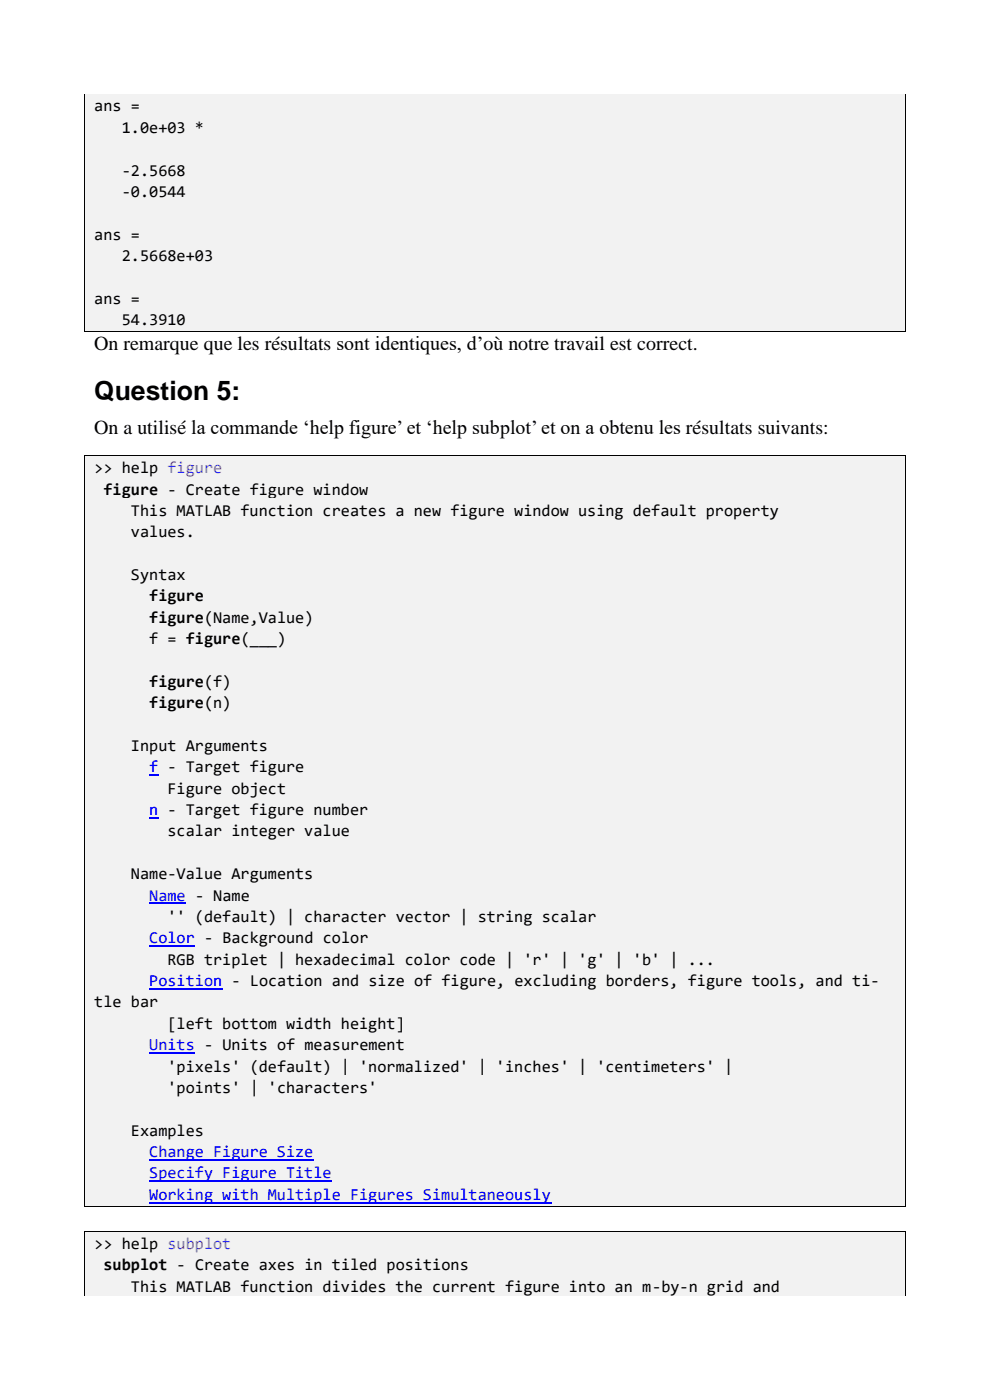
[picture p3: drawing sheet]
<svg xmlns="http://www.w3.org/2000/svg" width="210mm" height="297mm" viewBox="0 0 210 297" stroke-linecap="round" stroke-linejoin="round" font-family="sans-serif">
<defs><g id="words">
<text font-size="5.6" x="20" y="84.8">Question 5:</text>
<g font-size="4.2">
<text x="20" y="74.3">On remarque que les résultats sont identiques, d’où notre travail est correct.</text>
<text x="20" y="92.1">On a utilisé la commande ‘help figure’ et ‘help subplot’ et on a obtenu les résultats suivants:</text>
</g>
<g font-size="3.5">
<text x="20" y="23.6">ans =</text>
<text x="25.8" y="28.2">1.0e+03 *</text>
<text x="25.8" y="37.3">-2.5668</text>
<text x="25.8" y="41.8">-0.0544</text>
<text x="20" y="50.8">ans =</text>
<text x="25.8" y="55.4">2.5668e+03</text>
<text x="20" y="64.4">ans =</text>
<text x="25.8" y="69">54.3910</text>
<text x="20" y="100.4">&gt;&gt; help figure</text>
<text x="21.9" y="104.9">figure - Create figure window</text>
<text x="27.8" y="109.4">This MATLAB function creates a new figure window using default property</text>
<text x="27.8" y="114">values.</text>
<text x="27.8" y="123">Syntax</text>
<text x="31.7" y="127.6">figure</text>
<text x="31.7" y="132.1">figure(Name,Value)</text>
<text x="31.7" y="136.7">f = figure(___)</text>
<text x="31.7" y="145.7">figure(f)</text>
<text x="31.7" y="150.3">figure(n)</text>
<text x="27.8" y="159.3">Input Arguments</text>
<text x="35.5" y="168.4">Figure object</text>
<text x="35.5" y="177.4">scalar integer value</text>
<text x="27.8" y="186.5">Name-Value Arguments</text>
<text x="35.5" y="195.6">'' (default) | character vector | string scalar</text>
<text x="35.5" y="204.7">RGB triplet | hexadecimal color code | 'r' | 'g' | 'b' | ...</text>
<text x="20" y="213.7">tle bar</text>
<text x="35.5" y="218.3">[left bottom width height]</text>
<text x="35.5" y="227.3">'pixels' (default) | 'normalized' | 'inches' | 'centimeters' |</text>
<text x="35.5" y="231.9">'points' | 'characters'</text>
<text x="27.8" y="240.9">Examples</text>
<text x="20" y="265">&gt;&gt; help subplot</text>
<text x="21.9" y="269.5">subplot - Create axes in tiled positions</text>
<text x="27.8" y="274.1">This MATLAB function divides the current figure into an m-by-n grid and</text>
</g>
<g font-size="3.5" fill="#00f">
<text x="31.7" y="163.9">f - Target figure</text>
<text x="31.7" y="172.9">n - Target figure number</text>
<text x="31.7" y="191.1">Name - Name</text>
<text x="31.7" y="200.1">Color - Background color</text>
<text x="31.7" y="209.2">Position - Location and size of figure, excluding borders, figure tools, and ti-</text>
<text x="31.7" y="222.8">Units - Units of measurement</text>
<text x="31.7" y="245.5">Change Figure Size</text>
<text x="31.7" y="250">Specify Figure Title</text>
<text x="31.7" y="254.6">Working with Multiple Figures Simultaneously</text>
</g>
</g></defs>
<path d="M18.1 20h173.8v4.6h-173.8z" fill-rule="evenodd" fill="#f2f2f2"/>
<path d="M18 20v4.6M192 20v4.6" fill="none" stroke="#000" stroke-width=".21"/>
<path d="M18.1 24.6h173.8v4.5h-173.8z" fill-rule="evenodd" fill="#f2f2f2"/>
<path d="M18 24.6v4.5M192 24.6v4.5" fill="none" stroke="#000" stroke-width=".21"/>
<path d="M18.1 29.1h173.8v4.5h-173.8z" fill-rule="evenodd" fill="#f2f2f2"/>
<path d="M18 29.1v4.5M192 29.1v4.5" fill="none" stroke="#000" stroke-width=".21"/>
<path d="M18.1 33.6h173.8v4.5h-173.8z" fill-rule="evenodd" fill="#f2f2f2"/>
<path d="M18 33.6v4.5M192 33.6v4.5" fill="none" stroke="#000" stroke-width=".21"/>
<path d="M18.1 38.1h173.8v4.6h-173.8z" fill-rule="evenodd" fill="#f2f2f2"/>
<path d="M18 38.1v4.6M192 38.1v4.6" fill="none" stroke="#000" stroke-width=".21"/>
<path d="M18.1 42.7h173.8v4.5h-173.8z" fill-rule="evenodd" fill="#f2f2f2"/>
<path d="M18 42.7v4.5M192 42.7v4.5" fill="none" stroke="#000" stroke-width=".21"/>
<path d="M18.1 47.2h173.8v4.5h-173.8z" fill-rule="evenodd" fill="#f2f2f2"/>
<path d="M18 47.2v4.5M192 47.2v4.5" fill="none" stroke="#000" stroke-width=".21"/>
<path d="M18.1 51.7h173.8v4.6h-173.8z" fill-rule="evenodd" fill="#f2f2f2"/>
<path d="M18 51.7v4.6M192 51.7v4.6" fill="none" stroke="#000" stroke-width=".21"/>
<path d="M18.1 56.3h173.8v4.5h-173.8z" fill-rule="evenodd" fill="#f2f2f2"/>
<path d="M18 56.3v4.5M192 56.3v4.5" fill="none" stroke="#000" stroke-width=".21"/>
<path d="M18.1 60.8h173.8v4.5h-173.8z" fill-rule="evenodd" fill="#f2f2f2"/>
<path d="M18 60.8v4.5M192 60.8v4.5" fill="none" stroke="#000" stroke-width=".21"/>
<path d="M18.1 65.3h173.8v4.9h-173.8z" fill-rule="evenodd" fill="#f2f2f2"/>
<g fill="#000">
<path d="M17.9 70.2h.2v.2h-.2z" fill-rule="evenodd"/>
<path d="M17.9 70.2h.2v.2h-.2z" fill-rule="evenodd"/>
<path d="M191.9 70.2h.2v.2h-.2z" fill-rule="evenodd"/>
<path d="M191.9 70.2h.2v.2h-.2z" fill-rule="evenodd"/>
</g>
<path d="M18 65.3v4.9M18.1 70.3h173.8M192 65.3v4.9" fill="none" stroke="#000" stroke-width=".21"/>
<path d="M18.1 96.8h173.8v4.5h-173.8z" fill-rule="evenodd" fill="#f2f2f2"/>
<g fill="#000">
<path d="M17.9 96.6h.2v.2h-.2z" fill-rule="evenodd"/>
<path d="M17.9 96.6h.2v.2h-.2z" fill-rule="evenodd"/>
<path d="M191.9 96.6h.2v.2h-.2z" fill-rule="evenodd"/>
<path d="M191.9 96.6h.2v.2h-.2z" fill-rule="evenodd"/>
</g>
<path d="M18 96.8v4.5M18.1 96.7h173.8M192 96.8v4.5" fill="none" stroke="#000" stroke-width=".21"/>
<path d="M18.1 101.3h173.8v4.5h-173.8z" fill-rule="evenodd" fill="#f2f2f2"/>
<path d="M18 101.3v4.5M192 101.3v4.5" fill="none" stroke="#000" stroke-width=".21"/>
<path d="M18.1 105.8h173.8v4.5h-173.8z" fill-rule="evenodd" fill="#f2f2f2"/>
<path d="M18 105.8v4.5M192 105.8v4.5" fill="none" stroke="#000" stroke-width=".21"/>
<path d="M18.1 110.3h173.8v4.6h-173.8z" fill-rule="evenodd" fill="#f2f2f2"/>
<path d="M18 110.3v4.6M192 110.3v4.6" fill="none" stroke="#000" stroke-width=".21"/>
<path d="M18.1 114.9h173.8v4.5h-173.8z" fill-rule="evenodd" fill="#f2f2f2"/>
<path d="M18 114.9v4.5M192 114.9v4.5" fill="none" stroke="#000" stroke-width=".21"/>
<path d="M18.1 119.4h173.8v4.5h-173.8z" fill-rule="evenodd" fill="#f2f2f2"/>
<path d="M18 119.4v4.5M192 119.4v4.5" fill="none" stroke="#000" stroke-width=".21"/>
<path d="M18.1 123.9h173.8v4.6h-173.8z" fill-rule="evenodd" fill="#f2f2f2"/>
<path d="M18 123.9v4.6M192 123.9v4.6" fill="none" stroke="#000" stroke-width=".21"/>
<path d="M18.1 128.5h173.8v4.5h-173.8z" fill-rule="evenodd" fill="#f2f2f2"/>
<path d="M18 128.5v4.5M192 128.5v4.5" fill="none" stroke="#000" stroke-width=".21"/>
<path d="M18.1 133h173.8v4.6h-173.8z" fill-rule="evenodd" fill="#f2f2f2"/>
<path d="M18 133v4.6M192 133v4.6" fill="none" stroke="#000" stroke-width=".21"/>
<path d="M18.1 137.6h173.8v4.5h-173.8z" fill-rule="evenodd" fill="#f2f2f2"/>
<path d="M18 137.6v4.5M192 137.6v4.5" fill="none" stroke="#000" stroke-width=".21"/>
<path d="M18.1 142.1h173.8v4.5h-173.8z" fill-rule="evenodd" fill="#f2f2f2"/>
<path d="M18 142.1v4.5M192 142.1v4.5" fill="none" stroke="#000" stroke-width=".21"/>
<path d="M18.1 146.6h173.8v4.5h-173.8z" fill-rule="evenodd" fill="#f2f2f2"/>
<path d="M18 146.6v4.5M192 146.6v4.5" fill="none" stroke="#000" stroke-width=".21"/>
<path d="M18.1 151.1h173.8v4.6h-173.8z" fill-rule="evenodd" fill="#f2f2f2"/>
<path d="M18 151.1v4.6M192 151.1v4.6" fill="none" stroke="#000" stroke-width=".21"/>
<path d="M18.1 155.7h173.8v4.5h-173.8z" fill-rule="evenodd" fill="#f2f2f2"/>
<path d="M18 155.7v4.5M192 155.7v4.5" fill="none" stroke="#000" stroke-width=".21"/>
<path d="M18.1 160.2h173.8v4.5h-173.8z" fill-rule="evenodd" fill="#f2f2f2"/>
<path d="M31.7 164.3h1.9v.3h-1.9z" fill-rule="evenodd" fill="#00f"/>
<path d="M18 160.2v4.5M192 160.2v4.5" fill="none" stroke="#000" stroke-width=".21"/>
<path d="M18.1 164.7h173.8v4.6h-173.8z" fill-rule="evenodd" fill="#f2f2f2"/>
<path d="M18 164.7v4.6M192 164.7v4.6" fill="none" stroke="#000" stroke-width=".21"/>
<path d="M18.1 169.3h173.8v4.5h-173.8z" fill-rule="evenodd" fill="#f2f2f2"/>
<path d="M31.7 173.4h1.9v.2h-1.9z" fill-rule="evenodd" fill="#00f"/>
<path d="M18 169.3v4.5M192 169.3v4.5" fill="none" stroke="#000" stroke-width=".21"/>
<path d="M18.1 173.8h173.8v4.5h-173.8z" fill-rule="evenodd" fill="#f2f2f2"/>
<path d="M18 173.8v4.5M192 173.8v4.5" fill="none" stroke="#000" stroke-width=".21"/>
<path d="M18.1 178.3h173.8v4.6h-173.8z" fill-rule="evenodd" fill="#f2f2f2"/>
<path d="M18 178.3v4.6M192 178.3v4.6" fill="none" stroke="#000" stroke-width=".21"/>
<path d="M18.1 182.9h173.8v4.5h-173.8z" fill-rule="evenodd" fill="#f2f2f2"/>
<path d="M18 182.9v4.5M192 182.9v4.5" fill="none" stroke="#000" stroke-width=".21"/>
<path d="M18.1 187.4h173.8v4.6h-173.8z" fill-rule="evenodd" fill="#f2f2f2"/>
<path d="M31.7 191.7h7.7" fill="none" stroke="#00f" stroke-width=".25"/>
<path d="M18 187.4v4.6M192 187.4v4.6" fill="none" stroke="#000" stroke-width=".21"/>
<path d="M18.1 192h173.8v4.5h-173.8z" fill-rule="evenodd" fill="#f2f2f2"/>
<path d="M18 192v4.5M192 192v4.5" fill="none" stroke="#000" stroke-width=".21"/>
<path d="M18.1 196.5h173.8v4.5h-173.8z" fill-rule="evenodd" fill="#f2f2f2"/>
<path d="M31.7 200.7h9.7" fill="none" stroke="#00f" stroke-width=".25"/>
<path d="M18 196.5v4.5M192 196.5v4.5" fill="none" stroke="#000" stroke-width=".21"/>
<path d="M18.1 201h173.8v4.6h-173.8z" fill-rule="evenodd" fill="#f2f2f2"/>
<path d="M18 201v4.6M192 201v4.6" fill="none" stroke="#000" stroke-width=".21"/>
<path d="M18.1 205.6h173.8v4.5h-173.8z" fill-rule="evenodd" fill="#f2f2f2"/>
<path d="M31.7 209.8h15.5" fill="none" stroke="#00f" stroke-width=".25"/>
<path d="M18 205.6v4.5M192 205.6v4.5" fill="none" stroke="#000" stroke-width=".21"/>
<path d="M18.1 210.1h173.8v4.5h-173.8z" fill-rule="evenodd" fill="#f2f2f2"/>
<path d="M18 210.1v4.5M192 210.1v4.5" fill="none" stroke="#000" stroke-width=".21"/>
<path d="M18.1 214.6h173.8v4.6h-173.8z" fill-rule="evenodd" fill="#f2f2f2"/>
<path d="M18 214.6v4.6M192 214.6v4.6" fill="none" stroke="#000" stroke-width=".21"/>
<path d="M18.1 219.2h173.8v4.5h-173.8z" fill-rule="evenodd" fill="#f2f2f2"/>
<path d="M31.7 223.4h9.7" fill="none" stroke="#00f" stroke-width=".25"/>
<path d="M18 219.2v4.5M192 219.2v4.5" fill="none" stroke="#000" stroke-width=".21"/>
<path d="M18.1 223.7h173.8v4.5h-173.8z" fill-rule="evenodd" fill="#f2f2f2"/>
<path d="M18 223.7v4.5M192 223.7v4.5" fill="none" stroke="#000" stroke-width=".21"/>
<path d="M18.1 228.2h173.8v4.5h-173.8z" fill-rule="evenodd" fill="#f2f2f2"/>
<path d="M18 228.2v4.5M192 228.2v4.5" fill="none" stroke="#000" stroke-width=".21"/>
<path d="M18.1 232.7h173.8v4.6h-173.8z" fill-rule="evenodd" fill="#f2f2f2"/>
<path d="M18 232.7v4.6M192 232.7v4.6" fill="none" stroke="#000" stroke-width=".21"/>
<path d="M18.1 237.3h173.8v4.5h-173.8z" fill-rule="evenodd" fill="#f2f2f2"/>
<path d="M18 237.3v4.5M192 237.3v4.5" fill="none" stroke="#000" stroke-width=".21"/>
<path d="M18.1 241.8h173.8v4.6h-173.8z" fill-rule="evenodd" fill="#f2f2f2"/>
<path d="M31.7 246.1h34.9" fill="none" stroke="#00f" stroke-width=".25"/>
<path d="M18 241.8v4.6M192 241.8v4.6" fill="none" stroke="#000" stroke-width=".21"/>
<path d="M18.1 246.4h173.8v4.5h-173.8z" fill-rule="evenodd" fill="#f2f2f2"/>
<path d="M31.7 250.6h38.7" fill="none" stroke="#00f" stroke-width=".25"/>
<path d="M18 246.4v4.5M192 246.4v4.5" fill="none" stroke="#000" stroke-width=".21"/>
<path d="M18.1 250.9h173.8v4.9h-173.8z" fill-rule="evenodd" fill="#f2f2f2"/>
<path d="M31.7 255.2h85.3" fill="none" stroke="#00f" stroke-width=".25"/>
<g fill="#000">
<path d="M17.9 255.8h.2v.1h-.2z" fill-rule="evenodd"/>
<path d="M17.9 255.8h.2v.1h-.2z" fill-rule="evenodd"/>
<path d="M191.9 255.8h.2v.1h-.2z" fill-rule="evenodd"/>
<path d="M191.9 255.8h.2v.1h-.2z" fill-rule="evenodd"/>
</g>
<path d="M18 250.9v4.9M18.1 255.9h173.8M192 250.9v4.9" fill="none" stroke="#000" stroke-width=".21"/>
<path d="M18.1 261.4h173.8v4.5h-173.8z" fill-rule="evenodd" fill="#f2f2f2"/>
<g fill="#000">
<path d="M17.9 261.2h.2v.2h-.2z" fill-rule="evenodd"/>
<path d="M17.9 261.2h.2v.2h-.2z" fill-rule="evenodd"/>
<path d="M191.9 261.2h.2v.2h-.2z" fill-rule="evenodd"/>
<path d="M191.9 261.2h.2v.2h-.2z" fill-rule="evenodd"/>
</g>
<path d="M18 261.4v4.5M18.1 261.3h173.8M192 261.4v4.5" fill="none" stroke="#000" stroke-width=".21"/>
<path d="M18.1 265.9h173.8v4.5h-173.8z" fill-rule="evenodd" fill="#f2f2f2"/>
<path d="M18 265.9v4.5M192 265.9v4.5" fill="none" stroke="#000" stroke-width=".21"/>
<path d="M18.1 270.4h173.8v4.5h-173.8z" fill-rule="evenodd" fill="#f2f2f2"/>
<path d="M18 270.4v4.5M192 270.4v4.5" fill="none" stroke="#000" stroke-width=".21"/>
<use href="#words"/>
</svg>
